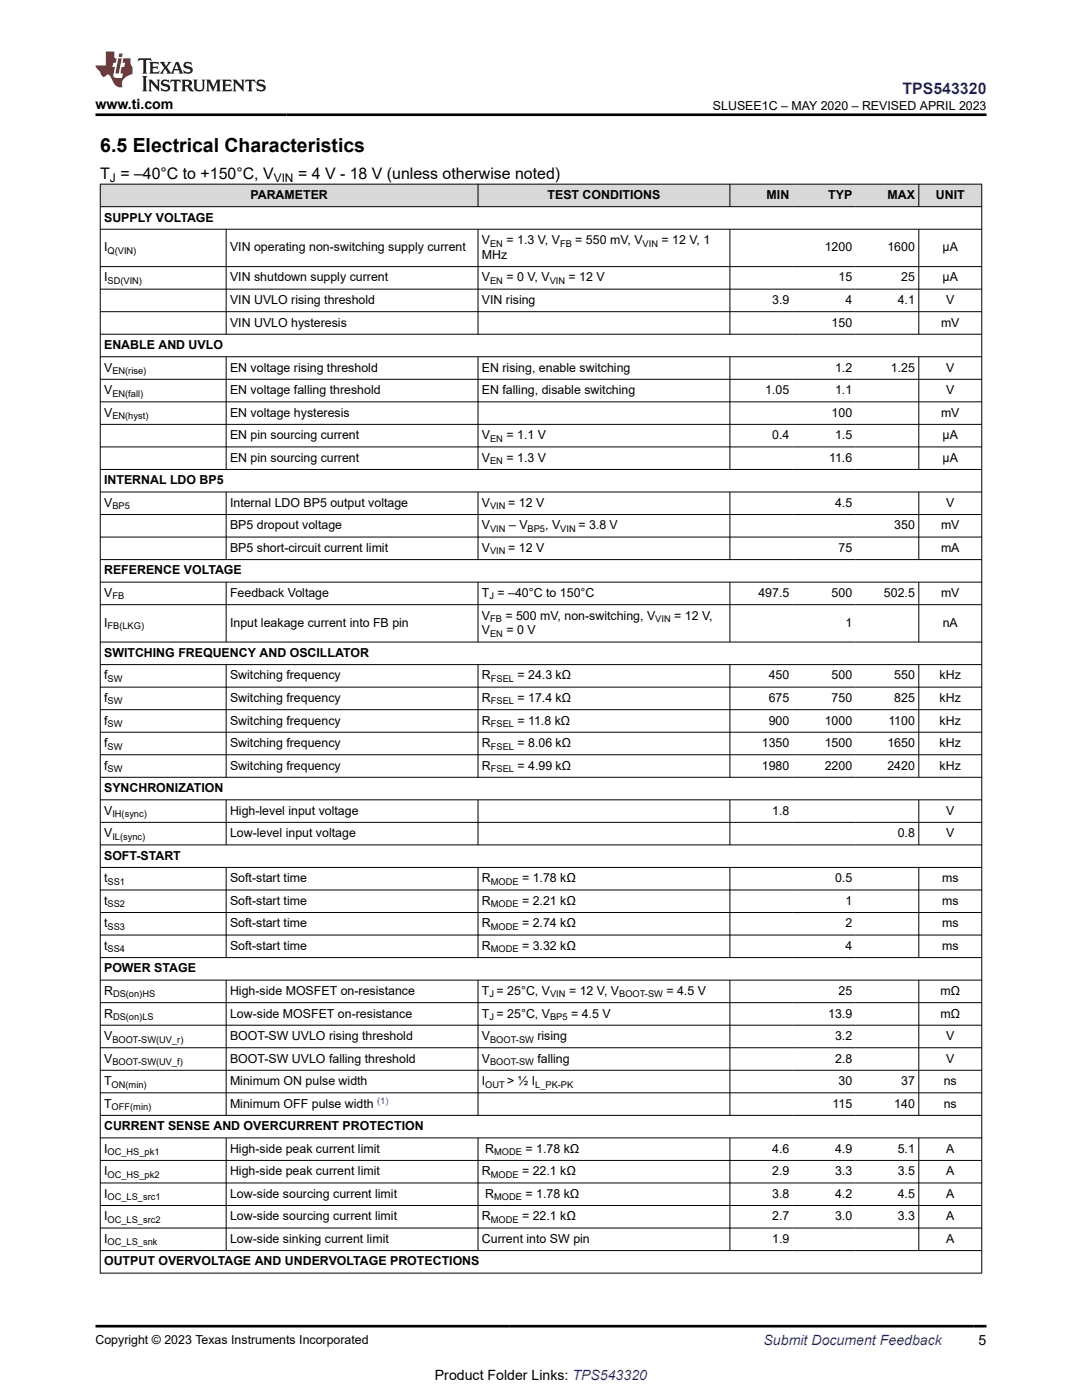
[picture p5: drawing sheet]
<svg xmlns="http://www.w3.org/2000/svg" width="216mm" height="279mm" viewBox="0 0 216 279" stroke-linecap="round" stroke-linejoin="round" font-family="sans-serif">
<defs><g id="words">
<text font-size="3.9" x="20" y="30.3">6.5 Electrical Characteristics</text>
<text font-size="3.2" fill="#00f" x="180.1" y="18.7">TPS543320</text>
<g font-size="3.2">
<text x="20" y="35.7">T = –40°C to +150°C, V</text>
<text x="59.5" y="35.7">= 4 V - 18 V (unless otherwise noted)</text>
</g>
<g font-size="2.8">
<text x="19" y="21.8">www.ti.com</text>
<text x="195.3" y="268.5">5</text>
<text x="86.8" y="275.3">Product Folder Links: TPS543320</text>
</g>
<text font-size="2.8" fill="#00f" x="152.4" y="268.5">Submit Document Feedback</text>
<g font-size="2.5">
<text x="142.3" y="21.9">SLUSEE1C – MAY 2020 – REVISED APRIL 2023</text>
<text x="50" y="39.7">PARAMETER</text>
<text x="109.3" y="39.7">TEST CONDITIONS</text>
<text x="153" y="39.7">MIN</text>
<text x="165.3" y="39.7">TYP</text>
<text x="177.1" y="39.7">MAX</text>
<text x="186.7" y="39.7">UNIT</text>
<text x="20.8" y="44.2">SUPPLY VOLTAGE</text>
<text x="20.8" y="50.2">I</text>
<text x="45.9" y="50.2">VIN operating non-switching supply current</text>
<text x="96.2" y="51.7">MHz</text>
<text x="96.2" y="48.7">V</text>
<text x="101.1" y="48.7">= 1.3 V, V</text>
<text x="114.8" y="48.7">= 550 mV, V</text>
<text x="132" y="48.7">= 12 V, 1</text>
<text x="164.6" y="50.2">1200</text>
<text x="177.1" y="50.2">1600</text>
<text x="188.1" y="50.2">µA</text>
<text x="20.8" y="56.2">I</text>
<text x="45.9" y="56.2">VIN shutdown supply current</text>
<text x="96.2" y="56.2">V</text>
<text x="101.1" y="56.2">= 0 V, V</text>
<text x="113.5" y="56.2">= 12 V</text>
<text x="167.3" y="56.2">15</text>
<text x="179.8" y="56.2">25</text>
<text x="188.1" y="56.2">µA</text>
<text x="45.9" y="60.7">VIN UVLO rising threshold</text>
<text x="45.9" y="65.2">VIN UVLO hysteresis</text>
<text x="96.2" y="60.7">VIN rising</text>
<text x="154.1" y="60.7">3.9</text>
<text x="165.9" y="65.2">150</text>
<text x="168.7" y="60.7">4</text>
<text x="179.1" y="60.7">4.1</text>
<text x="187.8" y="65.2">mV</text>
<text x="188.8" y="60.7">V</text>
<text x="20.8" y="69.7">ENABLE AND UVLO</text>
<text x="20.8" y="74.2">V</text>
<text x="45.9" y="74.2">EN voltage rising threshold</text>
<text x="96.2" y="74.2">EN rising, enable switching</text>
<text x="166.6" y="74.2">1.2</text>
<text x="177.8" y="74.2">1.25</text>
<text x="188.8" y="74.2">V</text>
<text x="20.8" y="78.7">V</text>
<text x="20.8" y="83.2">V</text>
<text x="45.9" y="78.7">EN voltage falling threshold</text>
<text x="45.9" y="83.2">EN voltage hysteresis</text>
<text x="96.2" y="78.7">EN falling, disable switching</text>
<text x="152.7" y="78.7">1.05</text>
<text x="165.9" y="83.2">100</text>
<text x="166.6" y="78.7">1.1</text>
<text x="187.8" y="83.2">mV</text>
<text x="188.8" y="78.7">V</text>
<text x="45.9" y="87.7">EN pin sourcing current</text>
<text x="96.2" y="87.7">V</text>
<text x="101.1" y="87.7">= 1.1 V</text>
<text x="154.1" y="87.7">0.4</text>
<text x="166.6" y="87.7">1.5</text>
<text x="188.1" y="87.7">µA</text>
<text x="45.9" y="92.2">EN pin sourcing current</text>
<text x="96.2" y="92.2">V</text>
<text x="101.1" y="92.2">= 1.3 V</text>
<text x="165.4" y="92.2">11.6</text>
<text x="188.1" y="92.2">µA</text>
<text x="20.8" y="96.6">INTERNAL LDO BP5</text>
<text x="20.8" y="101.1">V</text>
<text x="45.9" y="101.1">Internal LDO BP5 output voltage</text>
<text x="96.2" y="101.1">V</text>
<text x="101.4" y="101.1">= 12 V</text>
<text x="166.6" y="101.1">4.5</text>
<text x="188.8" y="101.1">V</text>
<text x="45.9" y="105.6">BP5 dropout voltage</text>
<text x="96.2" y="105.6">V</text>
<text x="101.6" y="105.6">– V</text>
<text x="108.8" y="105.6">, V</text>
<text x="115.4" y="105.6">= 3.8 V</text>
<text x="178.4" y="105.6">350</text>
<text x="187.8" y="105.6">mV</text>
<text x="45.9" y="110.1">BP5 short-circuit current limit</text>
<text x="96.2" y="110.1">V</text>
<text x="101.4" y="110.1">= 12 V</text>
<text x="167.3" y="110.1">75</text>
<text x="187.8" y="110.1">mA</text>
<text x="20.8" y="114.6">REFERENCE VOLTAGE</text>
<text x="20.8" y="119.1">V</text>
<text x="45.9" y="119.1">Feedback Voltage</text>
<text x="96.2" y="119.1">T = –40°C to 150°C</text>
<text x="151.3" y="119.1">497.5</text>
<text x="165.9" y="119.1">500</text>
<text x="176.4" y="119.1">502.5</text>
<text x="187.8" y="119.1">mV</text>
<text x="20.8" y="125.1">I</text>
<text x="45.9" y="125.1">Input leakage current into FB pin</text>
<text x="96.2" y="123.6">V</text>
<text x="100.9" y="123.6">= 500 mV, non-switching, V</text>
<text x="134.5" y="123.6">= 12 V,</text>
<text x="168.7" y="125.1">1</text>
<text x="188.1" y="125.1">nA</text>
<text x="20.8" y="131.1">SWITCHING FREQUENCY AND OSCILLATOR</text>
<text x="96.2" y="126.6">V</text>
<text x="101.1" y="126.6">= 0 V</text>
<text x="20.8" y="135.6">f</text>
<text x="45.9" y="135.6">Switching frequency</text>
<text x="96.2" y="135.6">R</text>
<text x="103.3" y="135.6">= 24.3 kΩ</text>
<text x="153.4" y="135.6">450</text>
<text x="165.9" y="135.6">500</text>
<text x="178.4" y="135.6">550</text>
<text x="187.5" y="135.6">kHz</text>
<text x="20.8" y="140.1">f</text>
<text x="45.9" y="140.1">Switching frequency</text>
<text x="96.2" y="140.1">R</text>
<text x="103.3" y="140.1">= 17.4 kΩ</text>
<text x="153.4" y="140.1">675</text>
<text x="165.9" y="140.1">750</text>
<text x="178.4" y="140.1">825</text>
<text x="187.5" y="140.1">kHz</text>
<text x="20.8" y="144.6">f</text>
<text x="20.8" y="149.1">f</text>
<text x="45.9" y="144.6">Switching frequency</text>
<text x="45.9" y="149.1">Switching frequency</text>
<text x="96.2" y="144.6">R</text>
<text x="96.2" y="149.1">R</text>
<text x="103.3" y="144.6">= 11.8 kΩ</text>
<text x="103.3" y="149.1">= 8.06 kΩ</text>
<text x="152" y="149.1">1350</text>
<text x="153.4" y="144.6">900</text>
<text x="164.6" y="144.6">1000</text>
<text x="164.6" y="149.1">1500</text>
<text x="177.1" y="149.1">1650</text>
<text x="177.3" y="144.6">1100</text>
<text x="187.5" y="144.6">kHz</text>
<text x="187.5" y="149.1">kHz</text>
<text x="20.8" y="153.6">f</text>
<text x="45.9" y="153.6">Switching frequency</text>
<text x="96.2" y="153.6">R</text>
<text x="103.3" y="153.6">= 4.99 kΩ</text>
<text x="152" y="153.6">1980</text>
<text x="164.6" y="153.6">2200</text>
<text x="177.1" y="153.6">2420</text>
<text x="187.5" y="153.6">kHz</text>
<text x="20.8" y="158.1">SYNCHRONIZATION</text>
<text x="20.8" y="162.6">V</text>
<text x="20.8" y="167.1">V</text>
<text x="45.9" y="162.6">High-level input voltage</text>
<text x="45.9" y="167.1">Low-level input voltage</text>
<text x="154.1" y="162.6">1.8</text>
<text x="179.1" y="167.1">0.8</text>
<text x="188.8" y="162.6">V</text>
<text x="188.8" y="167.1">V</text>
<text x="20.8" y="171.6">SOFT-START</text>
<text x="20.8" y="176.1">t</text>
<text x="45.9" y="176.1">Soft-start time</text>
<text x="96.2" y="176.1">R</text>
<text x="104.2" y="176.1">= 1.78 kΩ</text>
<text x="166.6" y="176.1">0.5</text>
<text x="188" y="176.1">ms</text>
<text x="20.8" y="180.6">t</text>
<text x="20.8" y="185.1">t</text>
<text x="45.9" y="180.6">Soft-start time</text>
<text x="45.9" y="185.1">Soft-start time</text>
<text x="96.2" y="180.6">R</text>
<text x="96.2" y="185.1">R</text>
<text x="104.2" y="180.6">= 2.21 kΩ</text>
<text x="104.2" y="185.1">= 2.74 kΩ</text>
<text x="168.7" y="180.6">1</text>
<text x="168.7" y="185.1">2</text>
<text x="188" y="180.6">ms</text>
<text x="188" y="185.1">ms</text>
<text x="20.8" y="189.6">t</text>
<text x="45.9" y="189.6">Soft-start time</text>
<text x="96.2" y="189.6">R</text>
<text x="104.2" y="189.6">= 3.32 kΩ</text>
<text x="168.7" y="189.6">4</text>
<text x="188" y="189.6">ms</text>
<text x="20.8" y="194.1">POWER STAGE</text>
<text x="20.8" y="198.6">R</text>
<text x="20.8" y="203.1">R</text>
<text x="45.9" y="198.6">High-side MOSFET on-resistance</text>
<text x="45.9" y="203.1">Low-side MOSFET on-resistance</text>
<text x="96.2" y="198.6">T = 25°C, V</text>
<text x="96.2" y="203.1">T = 25°C, V</text>
<text x="113.5" y="198.6">= 12 V, V</text>
<text x="114" y="203.1">= 4.5 V</text>
<text x="133" y="198.6">= 4.5 V</text>
<text x="165.3" y="203.1">13.9</text>
<text x="167.3" y="198.6">25</text>
<text x="187.7" y="198.6">mΩ</text>
<text x="187.7" y="203.1">mΩ</text>
<text x="20.8" y="207.6">V</text>
<text x="45.9" y="207.6">BOOT-SW UVLO rising threshold</text>
<text x="96.2" y="207.6">V</text>
<text x="107.2" y="207.6">rising</text>
<text x="166.6" y="207.6">3.2</text>
<text x="188.8" y="207.6">V</text>
<text x="20.8" y="212.1">V</text>
<text x="45.9" y="212.1">BOOT-SW UVLO falling threshold</text>
<text x="96.2" y="212.1">V</text>
<text x="107.2" y="212.1">falling</text>
<text x="166.6" y="212.1">2.8</text>
<text x="188.8" y="212.1">V</text>
<text x="20.8" y="216.6">T</text>
<text x="20.8" y="221.1">T</text>
<text x="45.9" y="216.6">Minimum ON pulse width</text>
<text x="45.9" y="221.1">Minimum OFF pulse width</text>
<text x="96.2" y="216.6">I</text>
<text x="101.2" y="216.6">&gt; ½ I</text>
<text x="166.1" y="221.1">115</text>
<text x="167.3" y="216.6">30</text>
<text x="178.4" y="221.1">140</text>
<text x="179.8" y="216.6">37</text>
<text x="188.3" y="216.6">ns</text>
<text x="188.3" y="221.1">ns</text>
<text x="20.8" y="225.6">CURRENT SENSE AND OVERCURRENT PROTECTION</text>
<text x="20.8" y="230.1">I</text>
<text x="45.9" y="230.1">High-side peak current limit</text>
<text x="96.8" y="230.1">R</text>
<text x="104.9" y="230.1">= 1.78 kΩ</text>
<text x="154.1" y="230.1">4.6</text>
<text x="166.6" y="230.1">4.9</text>
<text x="179.1" y="230.1">5.1</text>
<text x="188.8" y="230.1">A</text>
<text x="20.8" y="234.6">I</text>
<text x="20.8" y="239">I</text>
<text x="45.9" y="234.6">High-side peak current limit</text>
<text x="45.9" y="239">Low-side sourcing current limit</text>
<text x="96.2" y="234.6">R</text>
<text x="96.8" y="239">R</text>
<text x="104.2" y="234.6">= 22.1 kΩ</text>
<text x="104.9" y="239">= 1.78 kΩ</text>
<text x="154.1" y="234.6">2.9</text>
<text x="154.1" y="239">3.8</text>
<text x="166.6" y="234.6">3.3</text>
<text x="166.6" y="239">4.2</text>
<text x="179.1" y="234.6">3.5</text>
<text x="179.1" y="239">4.5</text>
<text x="188.8" y="234.6">A</text>
<text x="188.8" y="239">A</text>
<text x="20.8" y="243.5">I</text>
<text x="45.9" y="243.5">Low-side sourcing current limit</text>
<text x="96.2" y="243.5">R</text>
<text x="104.2" y="243.5">= 22.1 kΩ</text>
<text x="154.1" y="243.5">2.7</text>
<text x="166.6" y="243.5">3.0</text>
<text x="179.1" y="243.5">3.3</text>
<text x="188.8" y="243.5">A</text>
<text x="20.8" y="248">I</text>
<text x="45.9" y="248">Low-side sinking current limit</text>
<text x="96.2" y="248">Current into SW pin</text>
<text x="154.1" y="248">1.9</text>
<text x="188.8" y="248">A</text>
<text x="20.8" y="252.5">OUTPUT OVERVOLTAGE AND UNDERVOLTAGE PROTECTIONS</text>
<text x="19" y="268.2">Copyright © 2023 Texas Instruments Incorporated</text>
</g>
<g font-size="2.4">
<text x="21.9" y="36.3">J</text>
<text x="54.6" y="36.3">VIN</text>
</g>
<g font-size="1.9">
<text x="21.5" y="50.7">Q(VIN)</text>
<text x="97.8" y="49.2">EN</text>
<text x="111.7" y="49.2">FB</text>
<text x="128.2" y="49.2">VIN</text>
<text x="21.5" y="56.7">SD(VIN)</text>
<text x="97.8" y="56.7">EN</text>
<text x="109.7" y="56.7">VIN</text>
<text x="22.4" y="74.7">EN(rise)</text>
<text x="22.4" y="79.2">EN(fall)</text>
<text x="22.4" y="83.6">EN(hyst)</text>
<text x="97.8" y="88.1">EN</text>
<text x="97.8" y="92.6">EN</text>
<text x="22.4" y="101.6">BP5</text>
<text x="97.8" y="101.6">VIN</text>
<text x="97.8" y="106.1">VIN</text>
<text x="105.3" y="106.1">BP5</text>
<text x="111.8" y="106.1">VIN</text>
<text x="97.8" y="110.6">VIN</text>
<text x="22.4" y="119.6">FB</text>
<text x="97.7" y="119.6">J</text>
<text x="21.5" y="125.6">FB(LKG)</text>
<text x="97.8" y="124.1">FB</text>
<text x="130.8" y="124.1">VIN</text>
<text x="97.8" y="127.1">EN</text>
<text x="21.5" y="136.1">SW</text>
<text x="97.9" y="136.1">FSEL</text>
<text x="21.5" y="140.6">SW</text>
<text x="97.9" y="140.6">FSEL</text>
<text x="21.5" y="145.1">SW</text>
<text x="21.5" y="149.6">SW</text>
<text x="97.9" y="145.1">FSEL</text>
<text x="97.9" y="149.6">FSEL</text>
<text x="21.5" y="154.1">SW</text>
<text x="97.9" y="154.1">FSEL</text>
<text x="22.4" y="163.1">IH(sync)</text>
<text x="22.4" y="167.6">IL(sync)</text>
<text x="21.5" y="176.6">SS1</text>
<text x="97.9" y="176.6">MODE</text>
<text x="21.5" y="181.1">SS2</text>
<text x="21.5" y="185.6">SS3</text>
<text x="97.9" y="181.1">MODE</text>
<text x="97.9" y="185.6">MODE</text>
<text x="21.5" y="190.1">SS4</text>
<text x="97.9" y="190.1">MODE</text>
<text x="22.6" y="199.1">DS(on)HS</text>
<text x="22.6" y="203.6">DS(on)LS</text>
<text x="97.7" y="199.1">J</text>
<text x="97.7" y="203.6">J</text>
<text x="109.8" y="199.1">VIN</text>
<text x="109.8" y="203.6">BP5</text>
<text x="123.5" y="199.1">BOOT-SW</text>
<text x="22.4" y="208.1">BOOT-SW(UV_r)</text>
<text x="97.8" y="208.1">BOOT-SW</text>
<text x="22.4" y="212.6">BOOT-SW(UV_f)</text>
<text x="97.8" y="212.6">BOOT-SW</text>
<text x="22.3" y="217.1">ON(min)</text>
<text x="22.3" y="221.6">OFF(min)</text>
<text x="96.8" y="217.1">OUT</text>
<text x="106.8" y="217.1">L_PK-PK</text>
<text x="21.5" y="230.5">OC_HS_pk1</text>
<text x="98.6" y="230.5">MODE</text>
<text x="21.5" y="235">OC_HS_pk2</text>
<text x="21.5" y="239.5">OC_LS_src1</text>
<text x="97.9" y="235">MODE</text>
<text x="98.6" y="239.5">MODE</text>
<text x="21.5" y="244">OC_LS_src2</text>
<text x="97.9" y="244">MODE</text>
<text x="21.5" y="248.5">OC_LS_snk</text>
</g>
<text font-size="1.9" fill="#00f" x="75.3" y="220.2">(1)</text>
</g></defs>
<g fill="#d8d8d8">
<path d="M20 36.8h175.9v4.4h-175.9z" fill-rule="evenodd"/>
<path d="M20.1 36.8h75.2v4.4h-75.2z" fill-rule="evenodd"/>
<path d="M95.4 36.8h50.2v4.4h-50.2z" fill-rule="evenodd"/>
<path d="M145.7 36.8h12.5v4.4h-12.5z" fill-rule="evenodd"/>
<path d="M158.2 36.8h12.6v4.4h-12.6z" fill-rule="evenodd"/>
<path d="M170.8 36.8h12.5v4.4h-12.5z" fill-rule="evenodd"/>
<path d="M183.4 36.8h12.4v4.4h-12.4z" fill-rule="evenodd"/>
</g>
<g fill="none" stroke="#000" stroke-width=".2">
<path d="M19.9 36.8h176.1M20 36.7v217.4M95.4 36.7v4.6M145.6 36.7v4.6M183.3 36.7v4.6M195.9 36.7v217.4M19.9 41.2h176.1M19.9 45.7h176.1M19.9 53.2h176.1M19.9 57.7h176.1M45.1 45.7v21.1M95.4 45.7v21.1"/>
<path d="M145.6 45.7v21.1M183.3 45.7v21.1M19.9 62.2h176.1M19.9 66.7h176.1M19.9 71.2h176.1M19.9 75.7h176.1M45.1 71.2v22.6M95.4 71.2v22.6M145.6 71.2v22.6M183.3 71.2v22.6M19.9 80.2h176.1M19.9 84.7h176.1"/>
<path d="M19.9 89.2h176.1M19.9 93.7h176.1M19.9 98.2h176.1M45.1 98.2v13.5M95.4 98.2v13.5M145.6 98.2v13.5M183.3 98.2v13.5M19.9 102.7h176.1M19.9 107.2h176.1M19.9 111.7h176.1M19.9 116.2h176.1M45.1 116.2v12"/>
<path d="M95.4 116.2v12M145.6 116.2v12M183.3 116.2v12M19.9 120.7h176.1M19.9 128.1h176.1M19.9 132.6h176.1M19.9 137.1h176.1M45.1 132.6v22.6M95.4 132.6v22.6M145.6 132.6v22.6M183.3 132.6v22.6M19.9 141.6h176.1"/>
<path d="M19.9 146.1h176.1M19.9 150.6h176.1M19.9 155.1h176.1M19.9 159.6h176.1M45.1 159.6v9.1M95.4 159.6v9.1M145.6 159.6v9.1M183.3 159.6v9.1M19.9 164.1h176.1M19.9 168.6h176.1M19.9 173.1h176.1M19.9 177.6h176.1"/>
<path d="M45.1 173.1v18.1M95.4 173.1v18.1M145.6 173.1v18.1M183.3 173.1v18.1M19.9 182.1h176.1M19.9 186.6h176.1M19.9 191.1h176.1M19.9 195.6h176.1M45.1 195.6v27.1M95.4 195.6v27.1M145.6 195.6v27.1M183.3 195.6v27.1"/>
<path d="M19.9 200.1h176.1M19.9 204.6h176.1M19.9 209.1h176.1M19.9 213.6h176.1M19.9 218.1h176.1M19.9 222.6h176.1M19.9 227.1h176.1M19.9 231.6h176.1M19.9 236.1h176.1M45.1 227.1v22.5M95.4 227.1v22.5M145.6 227.1v22.5"/>
<path d="M183.3 227.1v22.5M19.9 240.6h176.1M19.9 245.1h176.1M19.9 249.6h176.1M19.9 254.1h176.1"/>
</g>
<path d="M27.7 11.6l-.2 .6 .5-.2h.6v.1v2.2l-.2 .4h1l-.2-.4v-2.2v-.1h.5l.5 .2-.1-.6zM29.8 12.4l.2 .3v1.6l-.2 .4h1.9l.1-.6a1.08 1.08 0 0 1-1.3 .2v-.7h.6l.4 .2v-.7l-.4 .2h-.6v-.5l.2-.2a1 1 0 0 1 1 .3l-.1-.5zM31.8 12.4l1 1.1-1 1.2h.9l-.2-.2 .4-.8 .5 .8-.2 .2h1.6l-.2-.2 .1-.5h1l.1 .5-.1 .2h.9l-.2-.4-.8-1.9h-.5l-1 2.1-.8-1.1 .9-1h-.8l.2 .2-.5 .6-.3-.6 .1-.2zM35.2 12.8l.4 1h-.8zM36.8 12.5a.65 .65 0 0 0-.2 .7 .65 .65 0 0 0 .6 .5l.7 .1 .1 .3a.79 .79 0 0 1-.7 .4 .79 .79 0 0 1-.7-.5l.1 .7 .2-.1a.93 .93 0 0 0 1.1 0 .93 .93 0 0 0 .4-.9 1.46 1.46 0 0 0-1.2-.6l-.1-.3a1.09 1.09 0 0 1 1.2 .2l-.2-.6-.1 .1-.6-.2zM28.4 15.2l.2 .4v2.2l-.2 .4h1l-.2-.4v-2.2l.2-.4zM29.6 15.9l.2 .4v1.5l-.2 .4h.8l-.3-.4v-1.3l1.7 1.8v-2l.2-.4h-.8l.2 .2 .1 1.1-1.2-1.3zM32.3 16a.65 .65 0 0 0-.2 .8 .65 .65 0 0 0 .7 .4l.6 .2 .1 .2a.79 .79 0 0 1-.7 .4 .79 .79 0 0 1-.7-.5l.1 .7 .2-.1a.93 .93 0 0 0 1.1 .1 .93 .93 0 0 0 .4-1 1.46 1.46 0 0 0-1.2-.5l-.1-.4a1.09 1.09 0 0 1 1.2 .2l-.2-.6-.1 .1-.6-.1zM34.1 15.9l-.1 .6a.63 .63 0 0 1 .7-.3l.1 1.6-.3 .4h1l-.2-.4v-1.6a.66 .66 0 0 1 .8 .3l-.1-.6zM36.2 15.9l.2 .4v1.5l-.2 .4h.9l-.2-.2v-.7h.5l.1 .2a.79 .79 0 0 0 1.2 .6l-1-.9a.61 .61 0 0 0 .6-.6 .61 .61 0 0 0-.5-.7zM36.9 16.2h.2a.47 .47 0 0 1 .5 .1 .47 .47 0 0 1 .1 .5l-.2 .1-.6 .1zM38.5 15.9l.2 .2a2.27 2.27 0 0 0 .4 2 1.04 1.04 0 0 0 1.7-.7v-1.3l.2-.2h-.8l.2 .4v1.1a.6 .6 0 0 1-.6 .6 .6 .6 0 0 1-.6-.6v-1.1l.3-.4zM41.1 15.9l.2 .4v1.5l-.2 .4h.7l-.2-.4v-1.4l.9 1.9 .8-1.9v1.4l-.2 .4h1l-.3-.4v-1.5l.3-.4h-.8l-.7 1.5-.7-1.5zM44.3 15.9l.2 .4v1.5l-.2 .4h1.9l.1-.6a1.09 1.09 0 0 1-1.3 .2v-.7h.6l.4 .2v-.6l-.4 .2h-.6v-.6l.2-.1a1.01 1.01 0 0 1 1 .3l-.1-.6zM46.4 15.9l.3 .4v1.5l-.3 .4h.8l-.2-.4v-1.3l1.6 1.8v-2l.2-.4h-.7l.2 .2v1.1l-1.2-1.3zM49 15.9l-.1 .6a.63 .63 0 0 1 .8-.3v1.6l-.3 .4h1l-.2-.4v-1.6a.66 .66 0 0 1 .8 .3l-.1-.6zM51.4 16a.65 .65 0 0 0-.2 .8 .65 .65 0 0 0 .6 .4l.6 .2 .2 .2a.79 .79 0 0 1-.8 .4 .79 .79 0 0 1-.6-.5l.1 .7 .2-.1a.93 .93 0 0 0 1 .1 .93 .93 0 0 0 .5-1 1.46 1.46 0 0 0-1.3-.5l-.1-.4a1.09 1.09 0 0 1 1.3 .2l-.2-.6-.2 .1-.5-.1z" fill="#231f20"/>
<path d="M21.1 10.3v2.7h-2.1l.1 .4 .9 1a.95 .95 0 0 0 .9 .9 .59 .59 0 0 1 .6-.4 .59 .59 0 0 1 .5 .3l.4 .8a1.59 1.59 0 0 0 2.1 1.4 1.61 1.61 0 0 1 1-2.3l1-.3-.1-1.5a1.59 1.59 0 0 1-.4-1.7h-1.4l-.2 .9h.5l-.1 .9h-.5l-.2 .9v.3l.4 .1-.2 .9h-.6a.73 .73 0 0 1-1.1-.7l.3-1.5h-.5l.2-.9h.5l.2-.9h-.5v-1.3zM23.6 11.6l-.6 3.1h.7l.6-3.1zM23.8 10.7l-.1 .6h.7l.1-.6z" fill="#ed1c24"/>
<path d="M19 22.9h177.8M19 264.7h177.8" fill="none" stroke="#000" stroke-width=".53"/>
<use href="#words"/>
</svg>
